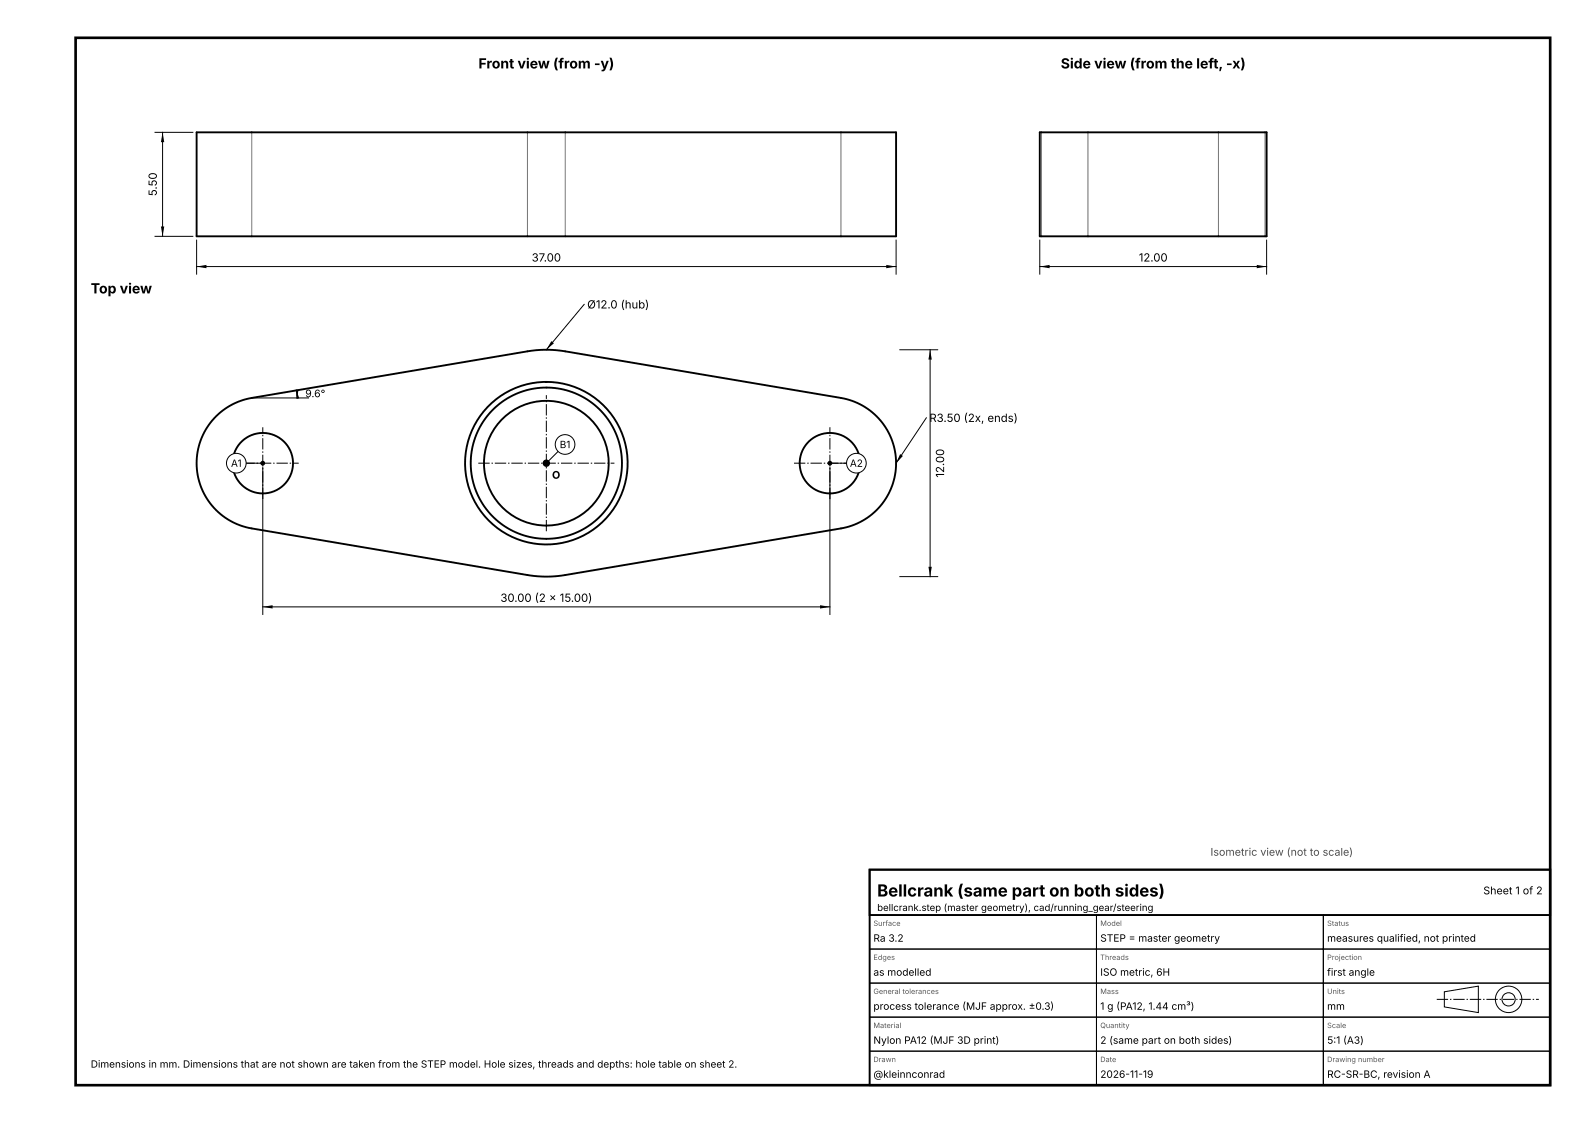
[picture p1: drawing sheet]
<svg xmlns="http://www.w3.org/2000/svg" width="420mm" height="297mm" viewBox="0 0 420 297" stroke-linecap="round" stroke-linejoin="round" font-family="sans-serif">
<defs><g id="words">
<text font-size="4.4" x="232" y="237.1">Bellcrank (same part on both sides)</text>
<g font-size="3.7">
<text x="126.5" y="18.1">Front view (from -y)</text>
<text x="280.6" y="18.1">Side view (from the left, -x)</text>
<text x="24" y="77.6">Top view</text>
</g>
<g font-size="3">
<text x="41.5" y="51.9" transform="rotate(-90 41.5 51.9)">5.50</text>
<text x="140.6" y="69.2">37.00</text>
<text x="301.2" y="69.2">12.00</text>
<text x="155.3" y="81.6">Ø12.0 (hub)</text>
<text x="245.8" y="111.6">R3.50 (2x, ends)</text>
<text x="249.7" y="126.3" transform="rotate(-90 249.7 126.3)">12.00</text>
<text x="132.4" y="159.2">30.00 (2 x 15.00)</text>
</g>
<g font-size="2.8">
<text x="80.7" y="105.1">9.6°</text>
<text x="146" y="126.6">O</text>
<text x="392.3" y="236.5">Sheet 1 of 2</text>
</g>
<text font-size="2.8" fill="#4d4d4d" x="320.1" y="226.3">Isometric view (not to scale)</text>
<g font-size="2.7">
<text x="231" y="249.1">Ra 3.2</text>
<text x="291" y="249.1">STEP = master geometry</text>
<text x="351" y="249.1">measures qualified, not printed</text>
<text x="231" y="258.1">as modelled</text>
<text x="291" y="258.1">ISO metric, 6H</text>
<text x="351" y="258.1">first angle</text>
<text x="231" y="267.1">process tolerance (MJF approx. ±0.3)</text>
<text x="291" y="267.1">1 g (PA12, 1.44 cm³)</text>
<text x="351" y="267.1">mm</text>
<text x="231" y="276.1">Nylon PA12 (MJF 3D print)</text>
<text x="291" y="276.1">2 (same part on both sides)</text>
<text x="351" y="276.1">5:1 (A3)</text>
<text x="231" y="285.1">@kleinnconrad</text>
<text x="291" y="285.1">2026-11-19</text>
<text x="351" y="285.1">RC-SR-BC, revision A</text>
</g>
<g font-size="2.6">
<text x="148" y="118.5">B1</text>
<text x="61.1" y="123.5">A1</text>
<text x="224.8" y="123.5">A2</text>
<text x="24" y="282.4">Dimensions in mm. Dimensions that are not shown are taken from the STEP model. Hole sizes, threads and depths: hole table on sheet 2.</text>
</g>
<text font-size="2.5" x="232" y="240.9">bellcrank.step (master geometry), cad/running_gear/steering</text>
<g font-size="1.9" fill="#595959">
<text x="231" y="244.9">Surface</text>
<text x="291" y="244.9">Model</text>
<text x="351" y="244.9">Status</text>
<text x="231" y="253.9">Edges</text>
<text x="291" y="253.9">Threads</text>
<text x="351" y="253.9">Projection</text>
<text x="231" y="262.9">General tolerances</text>
<text x="291" y="262.9">Mass</text>
<text x="351" y="262.9">Units</text>
<text x="231" y="271.9">Material</text>
<text x="291" y="271.9">Quantity</text>
<text x="351" y="271.9">Scale</text>
<text x="231" y="280.9">Drawn</text>
<text x="291" y="280.9">Date</text>
<text x="351" y="280.9">Drawing number</text>
</g>
</g></defs>
<path d="M66.6 35v27.5M139.5 35v27.5M149.5 35v27.5M222.4 35v27.5M275.4 35v27.5M287.7 35v27.5M322.3 35v27.5M334.6 35v27.5" fill="none" stroke="#737373" stroke-width=".26"/>
<g fill="none" stroke="#000" stroke-width=".5">
<path d="M52 35h185v27.5h-185zM275 35h60v27.5h-60zM57.2 110.1a17.5 17.5 0 0 1 9.4-4.9l72.9-12.3 5-.4 5 .4 72.9 12.3a17.5 17.5 0 0 1 14.6 17.3 17.5 17.5 0 0 1-14.6 17.3l-72.9 12.3-5 .4-5-.4-72.9-12.3a17.5 17.5 0 0 1-9.4-29.7z"/>
<circle cx="69.5" cy="122.5" r="8"/>
<circle cx="144.5" cy="122.5" r="20"/>
<circle cx="144.5" cy="122.5" r="21.5"/>
<circle cx="144.5" cy="122.5" r="16.5"/>
<circle cx="219.5" cy="122.5" r="8"/>
</g>
<path d="M60 122.5h19M69.5 132v-19M126.5 122.5h36M210 122.5h19M219.5 132v-19M144.5 140.5v-36M380 264.3h27" fill="none" stroke="#000" stroke-width=".26" stroke-dasharray="3 .5 .4 .5" stroke-linecap="butt"/>
<g fill="none" stroke="#000" stroke-width=".26">
<path d="M41 35h10M43 35v27.5M41 62.5h10M52 63.5v9M52 70.5h185M237 63.5v9M275 70.5h60M275 63.5v9M335 63.5v9M154.5 80.5l-10 12M238 92.5h10M246 92.5v60"/>
<path d="M66.6 105.2h15M78.4 103.2l.2 2M147.6 119.4l-3.1 3.1M245 110.5l-8 12M65.1 122.5h4.4M69.5 123.5v39M219.5 122.5h4.4M219.5 123.5v39M238 152.5h10M69.5 160.5h150"/>
</g>
<path d="M43 35l.4 2.6h-.8zM42.6 59.9h.8l-.4 2.6zM52 70.5l2.6-.4v.8zM234.4 70.1l2.6 .4-2.6 .4zM275 70.5l2.6-.4v.8zM332.4 70.1l2.6 .4-2.6 .4zM246 92.5l.4 2.6h-.8zM245.6 149.9h.8l-.4 2.6z" fill="#000"/>
<circle cx="69.5" cy="122.5" r=".45" fill="#000" stroke="#000" stroke-width=".35"/>
<circle cx="62.5" cy="122.5" r="2.6" fill="#fff" stroke="#000" stroke-width=".26"/>
<circle cx="219.5" cy="122.5" r=".45" fill="#000" stroke="#000" stroke-width=".35"/>
<circle cx="226.5" cy="122.5" r="2.6" fill="#fff" stroke="#000" stroke-width=".26"/>
<circle cx="144.5" cy="122.5" r=".45" fill="#000" stroke="#000" stroke-width=".35"/>
<circle cx="149.4" cy="117.6" r="2.6" fill="#fff" stroke="#000" stroke-width=".26"/>
<path d="M145.8 90.2l.7 .6-2 1.7zM78.4 103.2l.8 2.2-.8 .1zM78.2 103h.8l-.4 2.2zM238.1 120.1l.7 .5-1.8 1.9zM69.5 160.5l2.6-.4v.8zM216.9 160.1l2.6 .4-2.6 .4z" fill="#000"/>
<circle cx="144.5" cy="122.5" r=".8" fill="#000" stroke="#000" stroke-width=".35"/>
<path d="M20 10h390v277h-390z" fill="none" stroke="#000" stroke-width=".7" stroke-linecap="butt"/>
<g fill="none" stroke="#000" stroke-width=".26">
<path d="M230 251h60v9h-60zM230 242h60v9h-60zM290 251h60v9h-60zM290 242h60v9h-60zM350 251h60v9h-60zM350 242h60v9h-60zM230 278h60v9h-60zM230 269h60v9h-60zM230 260h60v9h-60zM290 278h60v9h-60zM290 269h60v9h-60zM290 260h60v9h-60z"/>
<path d="M350 278h60v9h-60zM350 269h60v9h-60zM350 260h60v9h-60zM382 262.3l9-1.5v7l-9-1.5z"/>
<circle cx="399" cy="264.3" r="1.75"/>
<circle cx="399" cy="264.3" r="3.5"/>
</g>
<path d="M230 230h180v12h-180zM230 230h180v57h-180z" fill="none" stroke="#000" stroke-width=".5"/>
<use href="#words"/>
</svg>
